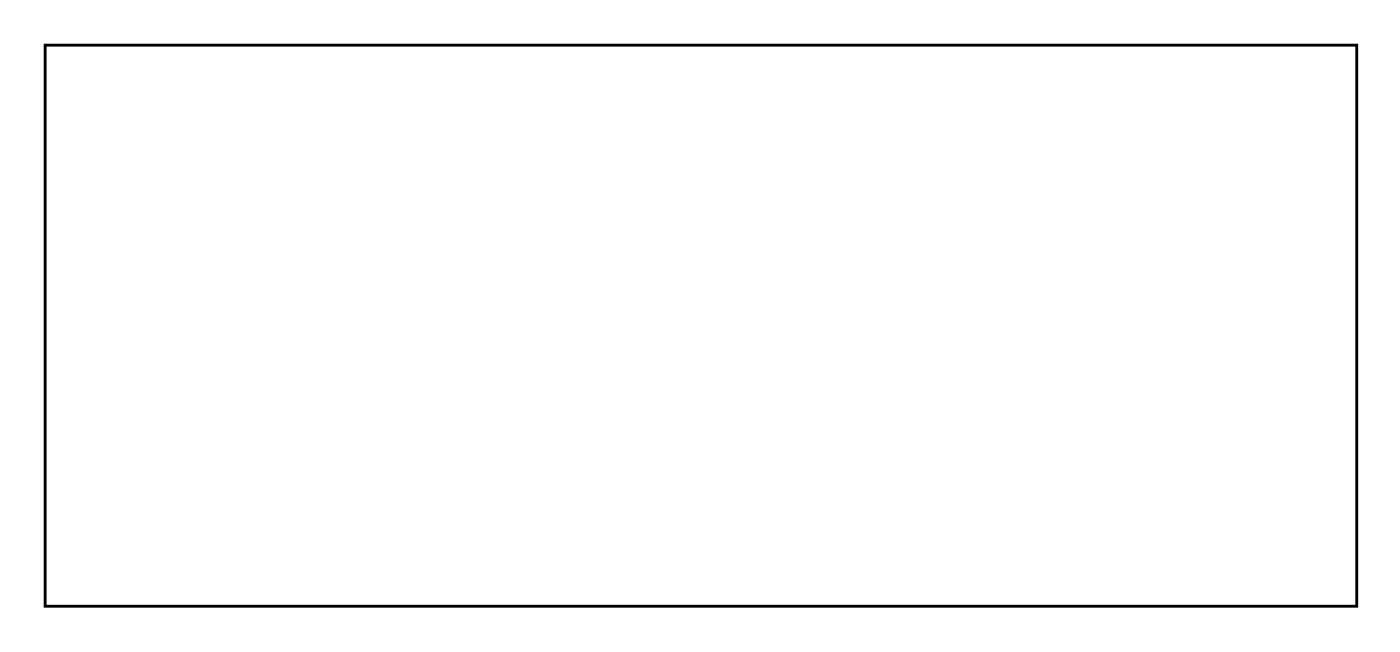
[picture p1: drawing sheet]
<svg xmlns="http://www.w3.org/2000/svg" width="113mm" height="53mm" viewBox="0 0 113 53" stroke-linecap="round" stroke-linejoin="round" font-family="sans-serif">
<path d="M3.6 3.6h105.8v45.3h-105.8z" fill="none" stroke="#000" stroke-width=".2"/>
<path d="M3.6 3.6h105.8v45.3h-105.8zM3.6 3.6v45.3h105.8v-45.3z" fill="#000"/>
<circle cx="93.5" cy="16.6" r=".72" fill="#fff"/>
<circle cx="93.5" cy="16.6" r=".72" fill="none" stroke="#fff" stroke-width=".69" stroke-linecap="butt"/>
<path d="M92.6 15.6h1.9v1.9h-1.9zM93 16.6a.5 .5 0 0 0 1 0 .5 .5 0 0 0-1 0z" fill="#fff"/>
<g fill="none" stroke="#fff" stroke-width=".25">
<path d="M92.6 15.6h1.9v1.9h-1.9z"/>
<circle cx="93.5" cy="16.6" r=".5"/>
</g>
<circle cx="96.1" cy="16.6" r=".72" fill="#fff"/>
<circle cx="96.1" cy="16.6" r=".72" fill="none" stroke="#fff" stroke-width=".69" stroke-linecap="butt"/>
<circle cx="98.6" cy="16.6" r=".72" fill="#fff"/>
<circle cx="98.6" cy="16.6" r=".72" fill="none" stroke="#fff" stroke-width=".69" stroke-linecap="butt"/>
<circle cx="93.5" cy="20.4" r=".59" fill="#fff"/>
<circle cx="93.5" cy="20.4" r=".59" fill="none" stroke="#fff" stroke-width=".73" stroke-linecap="butt"/>
<path d="M92.7 19.5h1.7v1.7h-1.7zM93.2 20.4a.35 .35 0 0 0 .7 0 .35 .35 0 0 0-.7 0z" fill="#fff"/>
<g fill="none" stroke="#fff" stroke-width=".25">
<path d="M92.7 19.5h1.7v1.7h-1.7z"/>
<circle cx="93.5" cy="20.4" r=".35"/>
</g>
<circle cx="93.5" cy="22.9" r=".59" fill="#fff"/>
<circle cx="93.5" cy="22.9" r=".59" fill="none" stroke="#fff" stroke-width=".73" stroke-linecap="butt"/>
<circle cx="105" cy="16.6" r=".64" fill="#fff"/>
<circle cx="105" cy="16.6" r=".64" fill="none" stroke="#fff" stroke-width=".76" stroke-linecap="butt"/>
<circle cx="105" cy="21.6" r=".64" fill="#fff"/>
<circle cx="105" cy="21.6" r=".64" fill="none" stroke="#fff" stroke-width=".76" stroke-linecap="butt"/>
<circle cx="68.1" cy="44.5" r=".64" fill="#fff"/>
<circle cx="68.1" cy="44.5" r=".64" fill="none" stroke="#fff" stroke-width=".76"/>
<circle cx="68.1" cy="42" r=".64" fill="#fff"/>
<circle cx="68.1" cy="42" r=".64" fill="none" stroke="#fff" stroke-width=".76"/>
<circle cx="68.1" cy="39.4" r=".64" fill="#fff"/>
<circle cx="68.1" cy="39.4" r=".64" fill="none" stroke="#fff" stroke-width=".76"/>
<circle cx="68.1" cy="36.9" r=".64" fill="#fff"/>
<circle cx="68.1" cy="36.9" r=".64" fill="none" stroke="#fff" stroke-width=".76"/>
<circle cx="68.1" cy="34.3" r=".64" fill="#fff"/>
<circle cx="68.1" cy="34.3" r=".64" fill="none" stroke="#fff" stroke-width=".76"/>
<circle cx="68.1" cy="31.8" r=".64" fill="#fff"/>
<circle cx="68.1" cy="31.8" r=".64" fill="none" stroke="#fff" stroke-width=".76"/>
<circle cx="68.1" cy="29.3" r=".64" fill="#fff"/>
<circle cx="68.1" cy="29.3" r=".64" fill="none" stroke="#fff" stroke-width=".76"/>
<circle cx="89.7" cy="47" r=".64" fill="#fff"/>
<circle cx="89.7" cy="47" r=".64" fill="none" stroke="#fff" stroke-width=".76"/>
<circle cx="89.7" cy="44.5" r=".64" fill="#fff"/>
<circle cx="89.7" cy="44.5" r=".64" fill="none" stroke="#fff" stroke-width=".76"/>
<circle cx="89.7" cy="42" r=".64" fill="#fff"/>
<circle cx="89.7" cy="42" r=".64" fill="none" stroke="#fff" stroke-width=".76"/>
<circle cx="89.7" cy="39.4" r=".64" fill="#fff"/>
<circle cx="89.7" cy="39.4" r=".64" fill="none" stroke="#fff" stroke-width=".76"/>
<circle cx="89.7" cy="36.9" r=".64" fill="#fff"/>
<circle cx="89.7" cy="36.9" r=".64" fill="none" stroke="#fff" stroke-width=".76"/>
<circle cx="89.7" cy="34.3" r=".64" fill="#fff"/>
<circle cx="89.7" cy="34.3" r=".64" fill="none" stroke="#fff" stroke-width=".76"/>
<circle cx="89.7" cy="31.8" r=".64" fill="#fff"/>
<circle cx="89.7" cy="31.8" r=".64" fill="none" stroke="#fff" stroke-width=".76"/>
<circle cx="89.7" cy="29.3" r=".64" fill="#fff"/>
<circle cx="89.7" cy="29.3" r=".64" fill="none" stroke="#fff" stroke-width=".76"/>
<circle cx="23.7" cy="15.3" r="1.6" fill="#fff"/>
<circle cx="23.7" cy="15.3" r="1.6" fill="none" stroke="#fff" stroke-width=".25"/>
<circle cx="87.2" cy="15.3" r="1.6" fill="#fff"/>
<circle cx="87.2" cy="15.3" r="1.6" fill="none" stroke="#fff" stroke-width=".25"/>
<circle cx="19.9" cy="26.7" r=".64" fill="#fff"/>
<circle cx="19.9" cy="26.7" r=".64" fill="none" stroke="#fff" stroke-width=".76"/>
<circle cx="19.9" cy="29.3" r=".64" fill="#fff"/>
<circle cx="19.9" cy="29.3" r=".64" fill="none" stroke="#fff" stroke-width=".76"/>
<circle cx="19.9" cy="31.8" r=".64" fill="#fff"/>
<circle cx="19.9" cy="31.8" r=".64" fill="none" stroke="#fff" stroke-width=".76"/>
<circle cx="16.1" cy="25.4" r=".7" fill="#fff"/>
<circle cx="16.1" cy="25.4" r=".7" fill="none" stroke="#fff" stroke-width=".76" stroke-linecap="butt"/>
<circle cx="16.1" cy="35.6" r=".7" fill="#fff"/>
<circle cx="16.1" cy="35.6" r=".7" fill="none" stroke="#fff" stroke-width=".76" stroke-linecap="butt"/>
<circle cx="18.6" cy="45.8" r=".7" fill="#fff"/>
<circle cx="18.6" cy="45.8" r=".7" fill="none" stroke="#fff" stroke-width=".76" stroke-linecap="butt"/>
<circle cx="18.6" cy="35.6" r=".7" fill="#fff"/>
<circle cx="18.6" cy="35.6" r=".7" fill="none" stroke="#fff" stroke-width=".76" stroke-linecap="butt"/>
<circle cx="22.4" cy="22.9" r=".7" fill="#fff"/>
<circle cx="22.4" cy="22.9" r=".7" fill="none" stroke="#fff" stroke-width=".76" stroke-linecap="butt"/>
<circle cx="22.4" cy="33.1" r=".7" fill="#fff"/>
<circle cx="22.4" cy="33.1" r=".7" fill="none" stroke="#fff" stroke-width=".76" stroke-linecap="butt"/>
<circle cx="24.9" cy="35.6" r=".7" fill="#fff"/>
<circle cx="24.9" cy="35.6" r=".7" fill="none" stroke="#fff" stroke-width=".76" stroke-linecap="butt"/>
<circle cx="24.9" cy="45.8" r=".7" fill="#fff"/>
<circle cx="24.9" cy="45.8" r=".7" fill="none" stroke="#fff" stroke-width=".76" stroke-linecap="butt"/>
<path d="M97.8 39.9h1.6v1.5h-1.6z" fill="#fff"/>
<path d="M97.8 39.9h1.6v1.5h-1.6z" fill="none" stroke="#fff" stroke-width=".76" stroke-linecap="butt"/>
<circle cx="98.6" cy="40.7" r=".76" fill="#fff"/>
<circle cx="98.6" cy="40.7" r=".76" fill="none" stroke="#fff" stroke-width=".76" stroke-linecap="butt"/>
<circle cx="98.6" cy="45.7" r=".76" fill="#fff"/>
<circle cx="98.6" cy="45.7" r=".76" fill="none" stroke="#fff" stroke-width=".76" stroke-linecap="butt"/>
<path d="M97.8 27.2h1.6v1.5h-1.6z" fill="#fff"/>
<path d="M97.8 27.2h1.6v1.5h-1.6z" fill="none" stroke="#fff" stroke-width=".76" stroke-linecap="butt"/>
<circle cx="98.6" cy="28" r=".76" fill="#fff"/>
<circle cx="98.6" cy="28" r=".76" fill="none" stroke="#fff" stroke-width=".76" stroke-linecap="butt"/>
<circle cx="98.6" cy="33" r=".76" fill="#fff"/>
<circle cx="98.6" cy="33" r=".76" fill="none" stroke="#fff" stroke-width=".76" stroke-linecap="butt"/>
<path d="M7.7 38.7h1.5v1.5h-1.5z" fill="#fff"/>
<path d="M7.7 38.7h1.5v1.5h-1.5z" fill="none" stroke="#fff" stroke-width=".76" stroke-linecap="butt"/>
<circle cx="8.4" cy="39.4" r=".76" fill="#fff"/>
<circle cx="8.4" cy="39.4" r=".76" fill="none" stroke="#fff" stroke-width=".76" stroke-linecap="butt"/>
<circle cx="8.4" cy="44.4" r=".76" fill="#fff"/>
<circle cx="8.4" cy="44.4" r=".76" fill="none" stroke="#fff" stroke-width=".76" stroke-linecap="butt"/>
<path d="M7.7 23.4h1.5v1.5h-1.5z" fill="#fff"/>
<path d="M7.7 23.4h1.5v1.5h-1.5z" fill="none" stroke="#fff" stroke-width=".76" stroke-linecap="butt"/>
<circle cx="8.4" cy="24.2" r=".76" fill="#fff"/>
<circle cx="8.4" cy="24.2" r=".76" fill="none" stroke="#fff" stroke-width=".76" stroke-linecap="butt"/>
<circle cx="8.4" cy="29.2" r=".76" fill="#fff"/>
<circle cx="8.4" cy="29.2" r=".76" fill="none" stroke="#fff" stroke-width=".76" stroke-linecap="butt"/>
<circle cx="21.1" cy="45.8" r=".64" fill="#fff"/>
<circle cx="21.1" cy="45.8" r=".64" fill="none" stroke="#fff" stroke-width=".76"/>
<circle cx="21.1" cy="43.2" r=".64" fill="#fff"/>
<circle cx="21.1" cy="43.2" r=".64" fill="none" stroke="#fff" stroke-width=".76"/>
<circle cx="21.1" cy="40.7" r=".64" fill="#fff"/>
<circle cx="21.1" cy="40.7" r=".64" fill="none" stroke="#fff" stroke-width=".76"/>
<circle cx="28.8" cy="39.4" r=".6" fill="#fff"/>
<circle cx="28.8" cy="39.4" r=".6" fill="none" stroke="#fff" stroke-width=".65" stroke-linecap="butt"/>
<path d="M28.2 38.8h1.2v1.2h-1.2z" fill="#fff"/>
<path d="M28.2 38.8h1.2v1.2h-1.2z" fill="none" stroke="#fff" stroke-width=".65" stroke-linecap="butt"/>
<circle cx="28.8" cy="41.9" r=".6" fill="#fff"/>
<circle cx="28.8" cy="41.9" r=".6" fill="none" stroke="#fff" stroke-width=".65" stroke-linecap="butt"/>
<circle cx="28.8" cy="30.5" r=".6" fill="#fff"/>
<circle cx="28.8" cy="30.5" r=".6" fill="none" stroke="#fff" stroke-width=".65" stroke-linecap="butt"/>
<path d="M28.2 29.9h1.2v1.2h-1.2z" fill="#fff"/>
<path d="M28.2 29.9h1.2v1.2h-1.2z" fill="none" stroke="#fff" stroke-width=".65" stroke-linecap="butt"/>
<circle cx="28.8" cy="33" r=".6" fill="#fff"/>
<circle cx="28.8" cy="33" r=".6" fill="none" stroke="#fff" stroke-width=".65" stroke-linecap="butt"/>
<circle cx="49.7" cy="41.3" r="1.43" fill="#fff"/>
<circle cx="49.7" cy="41.3" r="1.43" fill="none" stroke="#fff" stroke-width=".6" stroke-linecap="butt"/>
<circle cx="35.1" cy="45.8" r=".69" fill="#fff"/>
<circle cx="35.1" cy="45.8" r=".69" fill="none" stroke="#fff" stroke-width=".64" stroke-linecap="butt"/>
<path d="M34.4 45.1h1.4v1.4h-1.4z" fill="#fff"/>
<path d="M34.4 45.1h1.4v1.4h-1.4z" fill="none" stroke="#fff" stroke-width=".64" stroke-linecap="butt"/>
<circle cx="37.6" cy="45.8" r=".69" fill="#fff"/>
<circle cx="37.6" cy="45.8" r=".69" fill="none" stroke="#fff" stroke-width=".64" stroke-linecap="butt"/>
<circle cx="40.2" cy="45.8" r=".69" fill="#fff"/>
<circle cx="40.2" cy="45.8" r=".69" fill="none" stroke="#fff" stroke-width=".64" stroke-linecap="butt"/>
<circle cx="42.7" cy="45.8" r=".69" fill="#fff"/>
<circle cx="42.7" cy="45.8" r=".69" fill="none" stroke="#fff" stroke-width=".64" stroke-linecap="butt"/>
<circle cx="45.3" cy="45.8" r=".69" fill="#fff"/>
<circle cx="45.3" cy="45.8" r=".69" fill="none" stroke="#fff" stroke-width=".64" stroke-linecap="butt"/>
<circle cx="47.8" cy="45.8" r=".69" fill="#fff"/>
<circle cx="47.8" cy="45.8" r=".69" fill="none" stroke="#fff" stroke-width=".64" stroke-linecap="butt"/>
<circle cx="50.3" cy="45.8" r=".69" fill="#fff"/>
<circle cx="50.3" cy="45.8" r=".69" fill="none" stroke="#fff" stroke-width=".64" stroke-linecap="butt"/>
<circle cx="49.7" cy="31.2" r="1.43" fill="#fff"/>
<circle cx="49.7" cy="31.2" r="1.43" fill="none" stroke="#fff" stroke-width=".6" stroke-linecap="butt"/>
<circle cx="35.7" cy="31.2" r="1.43" fill="#fff"/>
<circle cx="35.7" cy="31.2" r="1.43" fill="none" stroke="#fff" stroke-width=".6" stroke-linecap="butt"/>
<circle cx="35.7" cy="41.3" r="1.43" fill="#fff"/>
<circle cx="35.7" cy="41.3" r="1.43" fill="none" stroke="#fff" stroke-width=".6" stroke-linecap="butt"/>
<circle cx="73.2" cy="25.4" r=".67" fill="#fff"/>
<circle cx="73.2" cy="25.4" r=".67" fill="none" stroke="#fff" stroke-width=".59"/>
<circle cx="70.7" cy="25.4" r=".67" fill="#fff"/>
<circle cx="70.7" cy="25.4" r=".67" fill="none" stroke="#fff" stroke-width=".59"/>
<circle cx="68.1" cy="25.4" r=".67" fill="#fff"/>
<circle cx="68.1" cy="25.4" r=".67" fill="none" stroke="#fff" stroke-width=".59"/>
<circle cx="65.6" cy="25.4" r=".67" fill="#fff"/>
<circle cx="65.6" cy="25.4" r=".67" fill="none" stroke="#fff" stroke-width=".59"/>
<circle cx="63" cy="25.4" r=".67" fill="#fff"/>
<circle cx="63" cy="25.4" r=".67" fill="none" stroke="#fff" stroke-width=".59"/>
<circle cx="60.5" cy="25.4" r=".67" fill="#fff"/>
<circle cx="60.5" cy="25.4" r=".67" fill="none" stroke="#fff" stroke-width=".59"/>
<circle cx="58" cy="25.4" r=".67" fill="#fff"/>
<circle cx="58" cy="25.4" r=".67" fill="none" stroke="#fff" stroke-width=".59"/>
<circle cx="55.4" cy="25.4" r=".67" fill="#fff"/>
<circle cx="55.4" cy="25.4" r=".67" fill="none" stroke="#fff" stroke-width=".59"/>
<circle cx="52.9" cy="25.4" r=".67" fill="#fff"/>
<circle cx="52.9" cy="25.4" r=".67" fill="none" stroke="#fff" stroke-width=".59"/>
<circle cx="50.3" cy="25.4" r=".67" fill="#fff"/>
<circle cx="50.3" cy="25.4" r=".67" fill="none" stroke="#fff" stroke-width=".59"/>
<circle cx="47.8" cy="25.4" r=".67" fill="#fff"/>
<circle cx="47.8" cy="25.4" r=".67" fill="none" stroke="#fff" stroke-width=".59"/>
<circle cx="45.3" cy="25.4" r=".67" fill="#fff"/>
<circle cx="45.3" cy="25.4" r=".67" fill="none" stroke="#fff" stroke-width=".59"/>
<circle cx="42.7" cy="25.4" r=".67" fill="#fff"/>
<circle cx="42.7" cy="25.4" r=".67" fill="none" stroke="#fff" stroke-width=".59"/>
<circle cx="40.2" cy="25.4" r=".67" fill="#fff"/>
<circle cx="40.2" cy="25.4" r=".67" fill="none" stroke="#fff" stroke-width=".59"/>
<circle cx="37.6" cy="25.4" r=".67" fill="#fff"/>
<circle cx="37.6" cy="25.4" r=".67" fill="none" stroke="#fff" stroke-width=".59"/>
<circle cx="35.1" cy="25.4" r=".67" fill="#fff"/>
<circle cx="35.1" cy="25.4" r=".67" fill="none" stroke="#fff" stroke-width=".59"/>
<circle cx="45.3" cy="5.1" r=".67" fill="#fff"/>
<circle cx="45.3" cy="5.1" r=".67" fill="none" stroke="#fff" stroke-width=".59"/>
<circle cx="47.8" cy="5.1" r=".67" fill="#fff"/>
<circle cx="47.8" cy="5.1" r=".67" fill="none" stroke="#fff" stroke-width=".59"/>
<circle cx="50.3" cy="5.1" r=".67" fill="#fff"/>
<circle cx="50.3" cy="5.1" r=".67" fill="none" stroke="#fff" stroke-width=".59"/>
<circle cx="52.9" cy="5.1" r=".67" fill="#fff"/>
<circle cx="52.9" cy="5.1" r=".67" fill="none" stroke="#fff" stroke-width=".59"/>
<circle cx="55.4" cy="5.1" r=".67" fill="#fff"/>
<circle cx="55.4" cy="5.1" r=".67" fill="none" stroke="#fff" stroke-width=".59"/>
<circle cx="58" cy="5.1" r=".67" fill="#fff"/>
<circle cx="58" cy="5.1" r=".67" fill="none" stroke="#fff" stroke-width=".59"/>
<circle cx="60.5" cy="5.1" r=".67" fill="#fff"/>
<circle cx="60.5" cy="5.1" r=".67" fill="none" stroke="#fff" stroke-width=".59"/>
<circle cx="63" cy="5.1" r=".67" fill="#fff"/>
<circle cx="63" cy="5.1" r=".67" fill="none" stroke="#fff" stroke-width=".59"/>
<circle cx="65.6" cy="5.1" r=".67" fill="#fff"/>
<circle cx="65.6" cy="5.1" r=".67" fill="none" stroke="#fff" stroke-width=".59"/>
<circle cx="68.1" cy="5.1" r=".67" fill="#fff"/>
<circle cx="68.1" cy="5.1" r=".67" fill="none" stroke="#fff" stroke-width=".59"/>
<circle cx="70.7" cy="5.1" r=".67" fill="#fff"/>
<circle cx="70.7" cy="5.1" r=".67" fill="none" stroke="#fff" stroke-width=".59"/>
<circle cx="73.2" cy="5.1" r=".67" fill="#fff"/>
<circle cx="73.2" cy="5.1" r=".67" fill="none" stroke="#fff" stroke-width=".59"/>
<circle cx="60.5" cy="31.8" r=".7" fill="#fff"/>
<circle cx="60.5" cy="31.8" r=".7" fill="none" stroke="#fff" stroke-width=".76" stroke-linecap="butt"/>
<circle cx="65.6" cy="31.8" r=".7" fill="#fff"/>
<circle cx="65.6" cy="31.8" r=".7" fill="none" stroke="#fff" stroke-width=".76" stroke-linecap="butt"/>
<circle cx="87.2" cy="34.3" r=".7" fill="#fff"/>
<circle cx="87.2" cy="34.3" r=".7" fill="none" stroke="#fff" stroke-width=".76" stroke-linecap="butt"/>
<circle cx="70.7" cy="35.6" r=".7" fill="#fff"/>
<circle cx="70.7" cy="35.6" r=".7" fill="none" stroke="#fff" stroke-width=".76" stroke-linecap="butt"/>
<circle cx="32.6" cy="45.8" r=".7" fill="#fff"/>
<circle cx="32.6" cy="45.8" r=".7" fill="none" stroke="#fff" stroke-width=".76" stroke-linecap="butt"/>
<circle cx="32.6" cy="20.4" r=".7" fill="#fff"/>
<circle cx="32.6" cy="20.4" r=".7" fill="none" stroke="#fff" stroke-width=".76" stroke-linecap="butt"/>
<circle cx="64.3" cy="44.5" r=".7" fill="#fff"/>
<circle cx="64.3" cy="44.5" r=".7" fill="none" stroke="#fff" stroke-width=".76" stroke-linecap="butt"/>
</svg>
